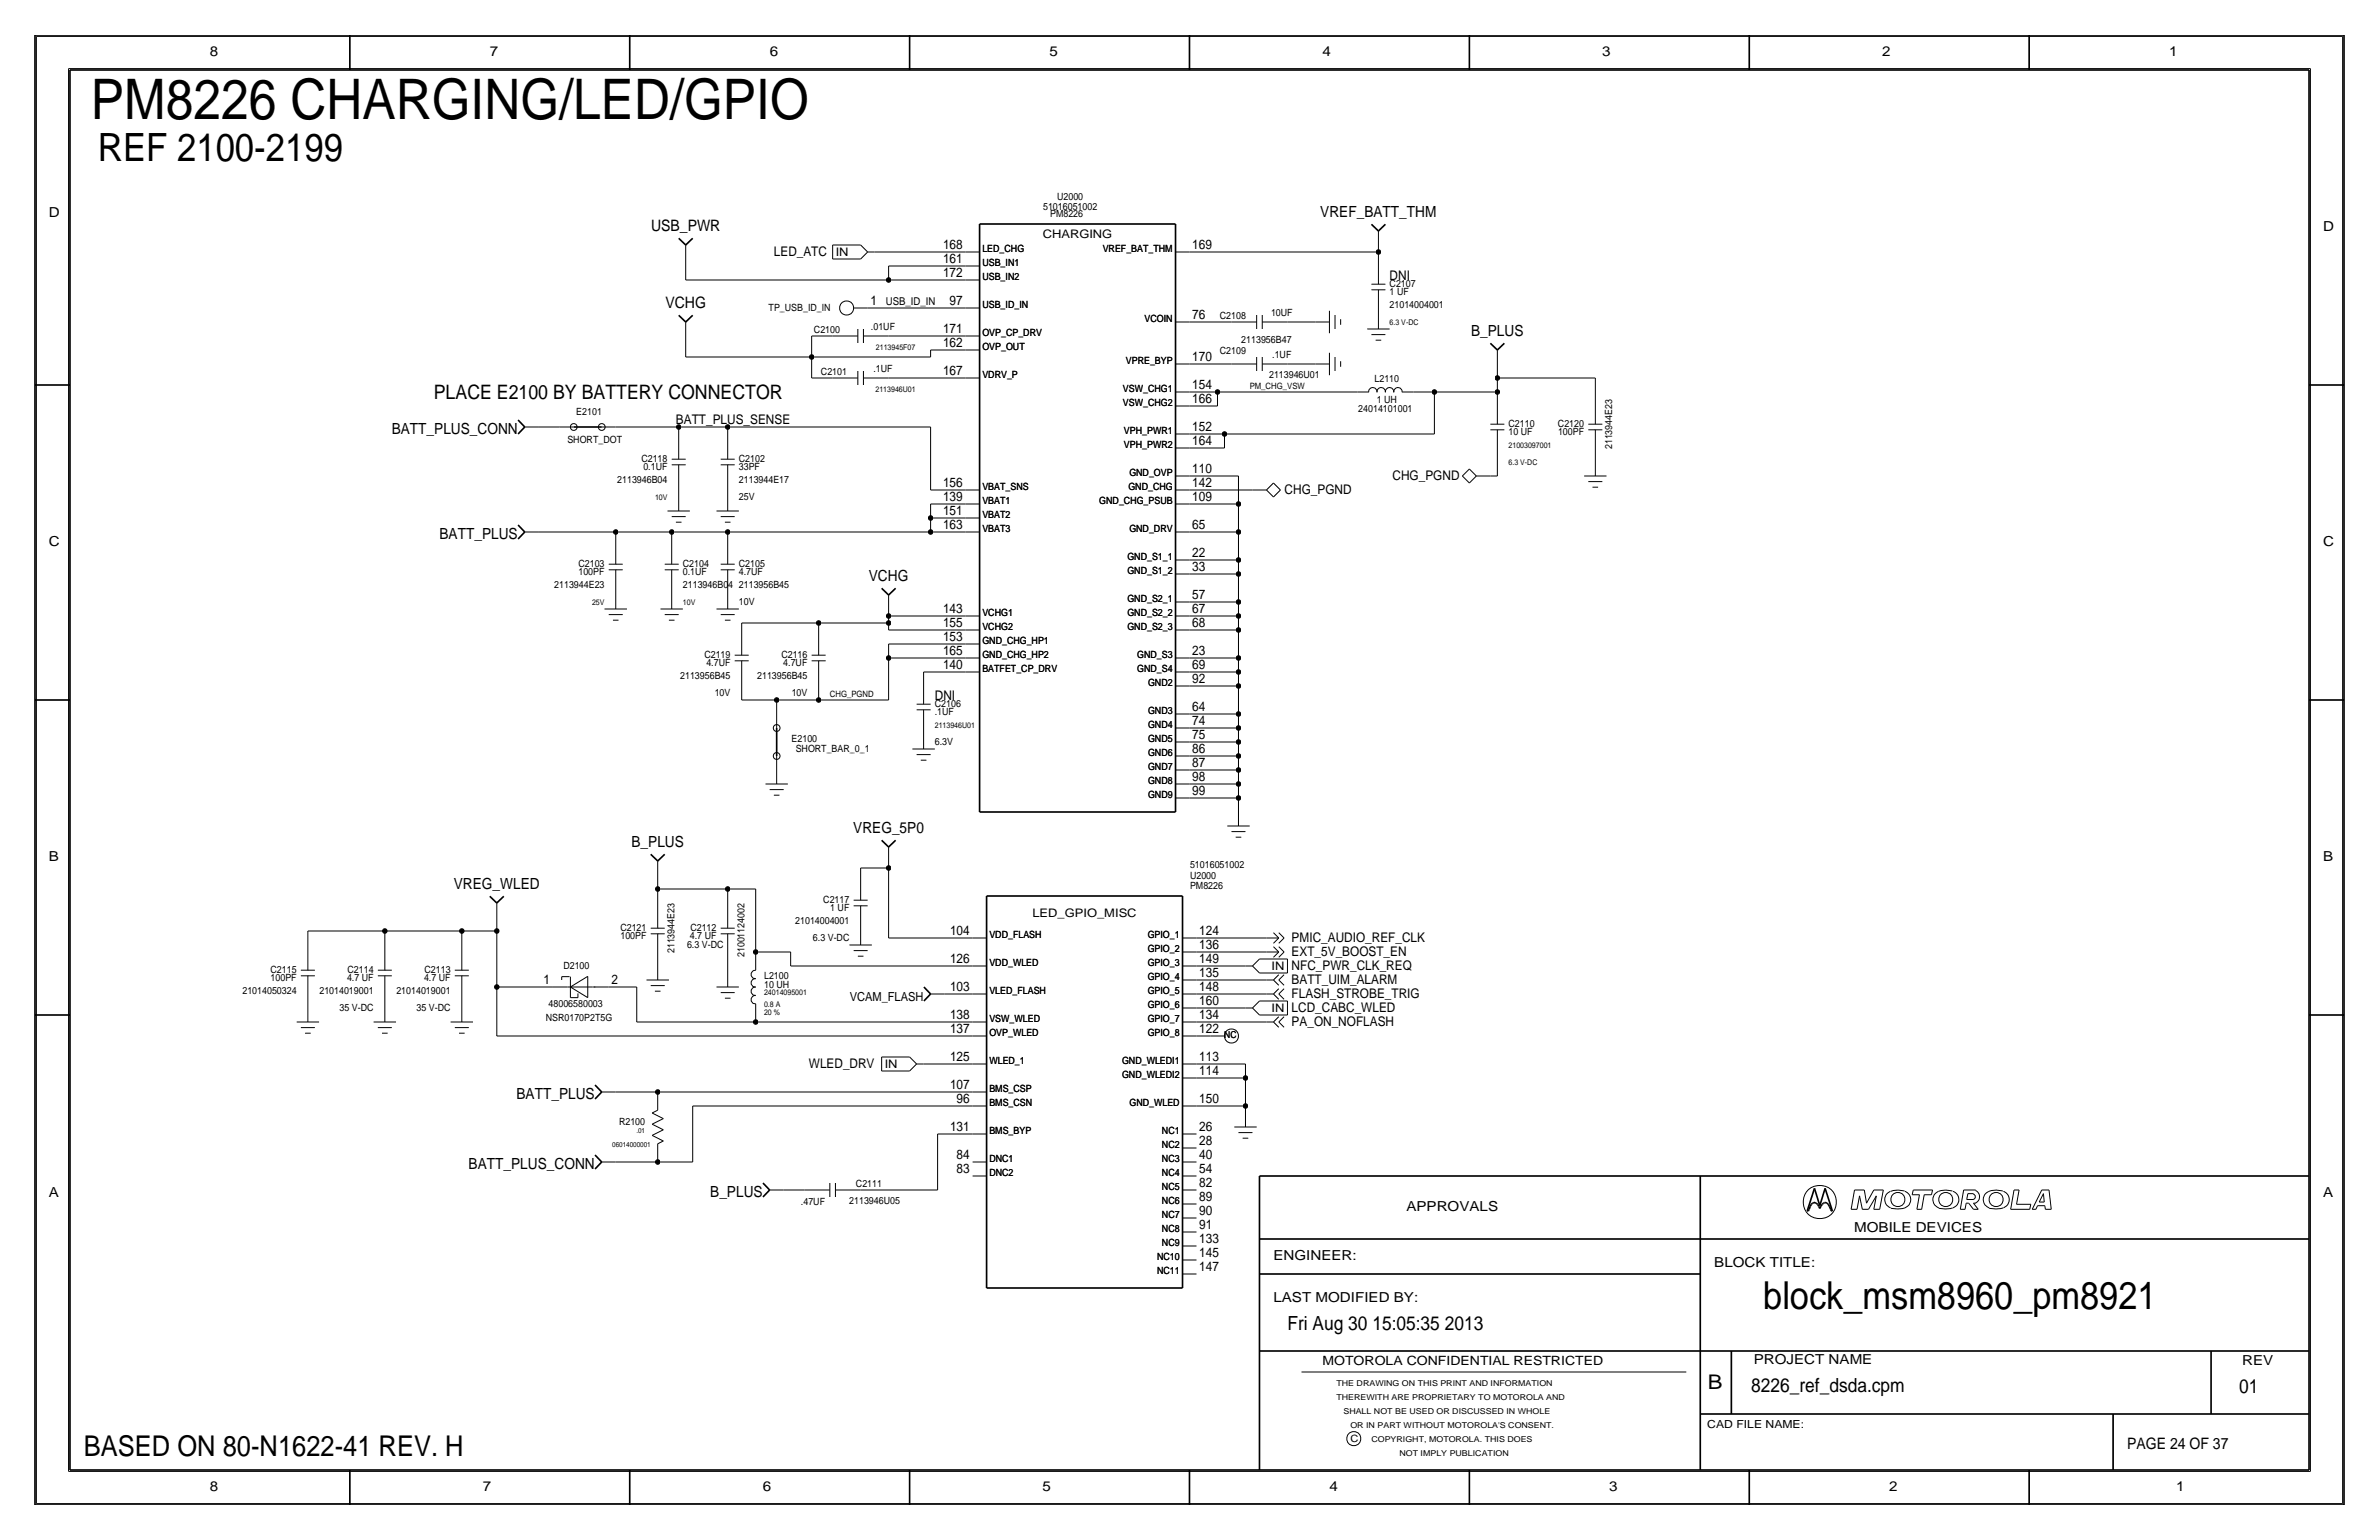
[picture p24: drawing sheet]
<svg xmlns="http://www.w3.org/2000/svg" width="432mm" height="279mm" viewBox="0 0 432 279" stroke-linecap="round" stroke-linejoin="round" font-family="sans-serif">
<defs><g id="words">
<text font-size="10.1" x="16.5" y="21.6">PM8226 CHARGING/LED/GPIO</text>
<text font-size="7.1" x="17.8" y="29.2">REF 2100-2199</text>
<text font-size="7" x="320" y="237.5">block_msm8960_pm8921</text>
<text font-size="5.2" x="15.2" y="264.2">BASED ON 80-N1622-41 REV. H</text>
<text font-size="3.7" x="310" y="252.1">B</text>
<text font-size="3.6" x="78.7" y="72.4">PLACE E2100 BY BATTERY CONNECTOR</text>
<g font-size="3.5">
<text x="233.7" y="241.3">Fri Aug 30 15:05:35 2013</text>
<text x="317.9" y="252.6">8226_ref_dsda.cpm</text>
<text x="406.4" y="252.7">01</text>
</g>
<g font-size="2.9">
<text x="118.2" y="41.9">USB_PWR</text>
<text x="120.8" y="55.9">VCHG</text>
<text x="386.1" y="262.9">PAGE 24 OF 37</text>
</g>
<g font-size="2.8">
<text x="239.6" y="39.4">VREF_BATT_THM</text>
<text x="267" y="61">B_PLUS</text>
<text x="71.1" y="78.7">BATT_PLUS_CONN</text>
<text x="79.8" y="97.8">BATT_PLUS</text>
<text x="157.7" y="105.4">VCHG</text>
<text x="114.6" y="153.7">B_PLUS</text>
<text x="154.9" y="151.1">VREG_5P0</text>
<text x="82.4" y="161.3">VREG_WLED</text>
<text x="93.7" y="199.4">BATT_PLUS</text>
<text x="85.1" y="212.1">BATT_PLUS_CONN</text>
<text x="128.9" y="217.2">B_PLUS</text>
</g>
<g font-size="2.5">
<text x="38.1" y="10.2">8</text>
<text x="88.9" y="10.2">7</text>
<text x="139.7" y="10.2">6</text>
<text x="190.5" y="10.2">5</text>
<text x="240" y="10.2">4</text>
<text x="290.8" y="10.2">3</text>
<text x="341.6" y="10.2">2</text>
<text x="393.7" y="10.2">1</text>
<text x="8.9" y="39.4">D</text>
<text x="421.6" y="41.9">D</text>
<text x="8.9" y="99.1">C</text>
<text x="421.6" y="99.1">C</text>
<text x="8.9" y="156.2">B</text>
<text x="421.6" y="156.2">B</text>
<text x="8.9" y="217.2">A</text>
<text x="255.3" y="219.7">APPROVALS</text>
<text x="421.6" y="217.2">A</text>
<text x="336.5" y="223.5">MOBILE DEVICES</text>
<text x="231.1" y="228.6">ENGINEER:</text>
<text x="311.1" y="229.9">BLOCK TITLE:</text>
<text x="231.1" y="236.2">LAST MODIFIED BY:</text>
<text x="318.3" y="247.5">PROJECT NAME</text>
<text x="407" y="247.6">REV</text>
<text x="38.1" y="270.5">8</text>
<text x="87.6" y="270.5">7</text>
<text x="138.4" y="270.5">6</text>
<text x="189.2" y="270.5">5</text>
<text x="241.3" y="270.5">4</text>
<text x="292.1" y="270.5">3</text>
<text x="342.9" y="270.5">2</text>
<text x="395" y="270.5">1</text>
</g>
<g font-size="2.4">
<text x="140.5" y="46.5">LED_ATC</text>
<text x="171.2" y="47.7">161</text>
<text x="171.2" y="45.2">168</text>
<text x="216.4" y="45.2">169</text>
<text x="171.2" y="50.3">172</text>
<text x="252.2" y="50.8">DNI</text>
<text x="158" y="55.4">1</text>
<text x="172.4" y="55.4">97</text>
<text x="216.4" y="57.9">76</text>
<text x="171.2" y="63">162</text>
<text x="171.2" y="60.4">171</text>
<text x="216.4" y="65.5">170</text>
<text x="171.2" y="68.1">167</text>
<text x="216.4" y="70.6">154</text>
<text x="122.7" y="77">BATT_PLUS_SENSE</text>
<text x="216.4" y="73.2">166</text>
<text x="216.4" y="80.8">164</text>
<text x="216.4" y="78.2">152</text>
<text x="171.2" y="88.4">156</text>
<text x="216.4" y="85.8">110</text>
<text x="216.4" y="88.4">142</text>
<text x="233.2" y="89.7">CHG_PGND</text>
<text x="252.8" y="87.1">CHG_PGND</text>
<text x="171.2" y="93.5">151</text>
<text x="171.2" y="90.9">139</text>
<text x="216.4" y="90.9">109</text>
<text x="171.2" y="96">163</text>
<text x="216.4" y="101.1">22</text>
<text x="216.4" y="96">65</text>
<text x="216.4" y="103.6">33</text>
<text x="171.2" y="113.8">155</text>
<text x="171.2" y="111.2">143</text>
<text x="216.4" y="113.8">68</text>
<text x="216.4" y="111.2">67</text>
<text x="216.4" y="108.7">57</text>
<text x="171.2" y="118.9">165</text>
<text x="171.2" y="116.3">153</text>
<text x="216.4" y="118.9">23</text>
<text x="171.2" y="121.4">140</text>
<text x="216.4" y="121.4">69</text>
<text x="216.4" y="123.9">92</text>
<text x="169.7" y="127">DNI</text>
<text x="216.4" y="131.6">74</text>
<text x="216.4" y="129">64</text>
<text x="216.4" y="136.6">86</text>
<text x="216.4" y="134.1">75</text>
<text x="216.4" y="141.7">98</text>
<text x="216.4" y="139.2">87</text>
<text x="216.4" y="144.3">99</text>
<text x="172.4" y="169.7">104</text>
<text x="217.7" y="172.2">136</text>
<text x="217.7" y="169.7">124</text>
<text x="234.4" y="170.9">PMIC_AUDIO_REF_CLK</text>
<text x="234.4" y="173.5">EXT_5V_BOOST_EN</text>
<text x="98.6" y="178.6">1</text>
<text x="111" y="178.6">2</text>
<text x="172.4" y="179.8">103</text>
<text x="172.4" y="174.8">126</text>
<text x="217.7" y="179.8">148</text>
<text x="217.7" y="177.3">135</text>
<text x="217.7" y="174.7">149</text>
<text x="234.4" y="178.6">BATT_UIM_ALARM</text>
<text x="234.4" y="176">NFC_PWR_CLK_REQ</text>
<text x="172.4" y="184.9">138</text>
<text x="217.7" y="184.9">134</text>
<text x="217.7" y="182.4">160</text>
<text x="234.4" y="183.6">LCD_CABC_WLED</text>
<text x="234.4" y="181.1">FLASH_STROBE_TRIG</text>
<text x="172.4" y="187.5">137</text>
<text x="217.7" y="187.5">122</text>
<text x="234.4" y="186.2">PA_ON_NOFLASH</text>
<text x="146.8" y="193.8">WLED_DRV</text>
<text x="172.4" y="192.5">125</text>
<text x="172.4" y="197.6">107</text>
<text x="217.7" y="195.1">114</text>
<text x="217.7" y="192.5">113</text>
<text x="173.6" y="200.1">96</text>
<text x="217.7" y="200.1">150</text>
<text x="172.4" y="205.2">131</text>
<text x="217.7" y="207.8">28</text>
<text x="217.7" y="205.2">26</text>
<text x="173.6" y="212.8">83</text>
<text x="173.6" y="210.3">84</text>
<text x="217.7" y="215.4">82</text>
<text x="217.7" y="212.9">54</text>
<text x="217.7" y="210.3">40</text>
<text x="217.7" y="220.5">90</text>
<text x="217.7" y="217.9">89</text>
<text x="217.7" y="225.6">133</text>
<text x="217.7" y="223">91</text>
<text x="217.7" y="230.6">147</text>
<text x="217.7" y="228.1">145</text>
</g>
<g font-size="2.3">
<text x="154.2" y="181.6">VCAM_FLASH</text>
<text x="240" y="247.6">MOTOROLA CONFIDENTIAL RESTRICTED</text>
</g>
<g font-size="2.1">
<text x="151.7" y="46.4">IN</text>
<text x="189.3" y="43.2">CHARGING</text>
<text x="187.4" y="166.4">LED_GPIO_MISC</text>
<text x="230.8" y="176">IN</text>
<text x="230.8" y="183.6">IN</text>
<text x="160.6" y="193.8">IN</text>
</g>
<g font-size="2">
<text x="160.8" y="55.4">USB_ID_IN</text>
<text x="309.9" y="259.1">CAD FILE NAME:</text>
</g>
<g font-size="1.8">
<text x="189.3" y="38.1">51016051002</text>
<text x="190.6" y="39.4">PM8226</text>
<text x="191.9" y="36.2">U2000</text>
<text x="178.3" y="45.7">LED_CHG</text>
<text x="200.2" y="45.7">VREF_BAT_THM</text>
<text x="178.3" y="48.3">USB_IN1</text>
<text x="178.3" y="50.8">USB_IN2</text>
<text x="252.2" y="53.6">1 UF</text>
<text x="252.2" y="52.1">C2107</text>
<text x="139.5" y="56.5">TP_USB_ID_IN</text>
<text x="158.1" y="59.9">.01UF</text>
<text x="178.3" y="55.9">USB_ID_IN</text>
<text x="207.8" y="58.4">VCOIN</text>
<text x="221.4" y="57.9">C2108</text>
<text x="230.7" y="57.4">10UF</text>
<text x="252.2" y="55.9">21014004001</text>
<text x="147.7" y="60.5">C2100</text>
<text x="178.3" y="63.5">OVP_OUT</text>
<text x="178.3" y="61">OVP_CP_DRV</text>
<text x="221.4" y="64.3">C2109</text>
<text x="225.3" y="62.2">2113956B47</text>
<text x="230.9" y="65">.1UF</text>
<text x="149" y="68.1">C2101</text>
<text x="158.5" y="67.6">.1UF</text>
<text x="178.3" y="68.6">VDRV_P</text>
<text x="203.8" y="71.1">VSW_CHG1</text>
<text x="204.4" y="66">VPRE_BYP</text>
<text x="230.3" y="68.6">2113946U01</text>
<text x="249.5" y="69.4">L2110</text>
<text x="104.6" y="75.3">E2101</text>
<text x="203.8" y="73.7">VSW_CHG2</text>
<text x="246.5" y="74.7">24014101001</text>
<text x="249.9" y="73.2">1 UH</text>
<text x="273.8" y="77.5">C2110</text>
<text x="282.8" y="77.5">C2120</text>
<text x="103" y="80.4">SHORT_DOT</text>
<text x="116.4" y="83.8">C2118</text>
<text x="134.1" y="83.8">C2102</text>
<text x="204" y="81.3">VPH_PWR2</text>
<text x="204" y="78.7">VPH_PWR1</text>
<text x="273.8" y="79">10 UF</text>
<text x="282.8" y="79">100PF</text>
<text x="292.6" y="81.5" transform="rotate(-90 292.6 81.5)">2113944E23</text>
<text x="112" y="87.6">2113946B04</text>
<text x="116.8" y="85.3">0.1UF</text>
<text x="134.1" y="87.6">2113944E17</text>
<text x="134.1" y="85.3">33PF</text>
<text x="178.3" y="88.9">VBAT_SNS</text>
<text x="204.8" y="88.9">GND_CHG</text>
<text x="205" y="86.4">GND_OVP</text>
<text x="134.1" y="90.7">25V</text>
<text x="178.3" y="91.4">VBAT1</text>
<text x="178.3" y="94">VBAT2</text>
<text x="199.5" y="91.4">GND_CHG_PSUB</text>
<text x="178.3" y="96.5">VBAT3</text>
<text x="204.6" y="101.6">GND_S1_1</text>
<text x="205" y="96.5">GND_DRV</text>
<text x="100.6" y="106.7">2113944E23</text>
<text x="105" y="102.9">C2103</text>
<text x="105" y="104.4">100PF</text>
<text x="124" y="106.7">2113946B04</text>
<text x="124" y="104.4">0.1UF</text>
<text x="124" y="102.9">C2104</text>
<text x="134.1" y="102.9">C2105</text>
<text x="134.1" y="104.4">4.7UF</text>
<text x="134.1" y="106.7">2113956B45</text>
<text x="204.6" y="104.1">GND_S1_2</text>
<text x="134.1" y="109.7">10V</text>
<text x="178.3" y="111.8">VCHG1</text>
<text x="204.6" y="109.2">GND_S2_1</text>
<text x="204.6" y="111.8">GND_S2_2</text>
<text x="127.8" y="119.4">C2119</text>
<text x="141.8" y="119.4">C2116</text>
<text x="178.3" y="119.4">GND_CHG_HP2</text>
<text x="178.3" y="116.8">GND_CHG_HP1</text>
<text x="178.3" y="114.3">VCHG2</text>
<text x="204.6" y="114.3">GND_S2_3</text>
<text x="206.4" y="119.4">GND_S3</text>
<text x="123.5" y="123.2">2113956B45</text>
<text x="128.2" y="120.9">4.7UF</text>
<text x="137.4" y="123.2">2113956B45</text>
<text x="142.2" y="120.9">4.7UF</text>
<text x="178.3" y="121.9">BATFET_CP_DRV</text>
<text x="206.4" y="121.9">GND_S4</text>
<text x="208.4" y="124.5">GND2</text>
<text x="129.7" y="126.2">10V</text>
<text x="143.7" y="126.2">10V</text>
<text x="169.7" y="129.8">.1UF</text>
<text x="169.7" y="128.3">C2106</text>
<text x="208.4" y="129.5">GND3</text>
<text x="143.7" y="134.6">E2100</text>
<text x="144.4" y="136.5">SHORT_BAR_0_1</text>
<text x="169.7" y="135.1">6.3V</text>
<text x="208.4" y="132.1">GND4</text>
<text x="208.4" y="134.6">GND5</text>
<text x="208.4" y="137.2">GND6</text>
<text x="208.4" y="139.7">GND7</text>
<text x="208.4" y="142.2">GND8</text>
<text x="208.4" y="144.8">GND9</text>
<text x="216" y="159.4">U2000</text>
<text x="216" y="157.5">51016051002</text>
<text x="216" y="161.2">PM8226</text>
<text x="144.3" y="167.6">21014004001</text>
<text x="149.4" y="163.8">C2117</text>
<text x="150.7" y="165.4">1 UF</text>
<text x="112.6" y="168.9">C2121</text>
<text x="112.6" y="170.4">100PF</text>
<text x="122.4" y="173" transform="rotate(-90 122.4 173)">2113944E23</text>
<text x="124.7" y="172">6.3 V-DC</text>
<text x="125.2" y="170.4">4.7 UF</text>
<text x="125.3" y="168.9">C2112</text>
<text x="135.1" y="173.7" transform="rotate(-90 135.1 173.7)">21001124002</text>
<text x="147.6" y="170.7">6.3 V-DC</text>
<text x="179.6" y="170.2">VDD_FLASH</text>
<text x="208.3" y="172.7">GPIO_2</text>
<text x="208.3" y="170.2">GPIO_1</text>
<text x="49.1" y="176.5">C2115</text>
<text x="49.1" y="178.1">100PF</text>
<text x="63" y="178.1">4.7 UF</text>
<text x="63.1" y="176.5">C2114</text>
<text x="77" y="178.1">4.7 UF</text>
<text x="77" y="176.5">C2113</text>
<text x="102.3" y="175.8">D2100</text>
<text x="138.7" y="177.6">L2100</text>
<text x="138.7" y="179.3">10 UH</text>
<text x="179.6" y="175.3">VDD_WLED</text>
<text x="208.3" y="177.8">GPIO_4</text>
<text x="208.3" y="175.3">GPIO_3</text>
<text x="44" y="180.3">21014050324</text>
<text x="58" y="180.3">21014019001</text>
<text x="61.6" y="183.4">35 V-DC</text>
<text x="71.9" y="180.3">21014019001</text>
<text x="75.6" y="183.4">35 V-DC</text>
<text x="99.1" y="185.3">NSR0170P2T5G</text>
<text x="99.6" y="182.8">48006580003</text>
<text x="179.6" y="180.3">VLED_FLASH</text>
<text x="179.6" y="185.4">VSW_WLED</text>
<text x="208.3" y="185.4">GPIO_7</text>
<text x="208.3" y="182.9">GPIO_6</text>
<text x="208.3" y="180.3">GPIO_5</text>
<text x="179.6" y="188">OVP_WLED</text>
<text x="208.3" y="188">GPIO_8</text>
<text x="179.6" y="193">WLED_1</text>
<text x="203.7" y="195.6">GND_WLEDI2</text>
<text x="203.7" y="193">GND_WLEDI1</text>
<text x="179.6" y="198.1">BMS_CSP</text>
<text x="179.6" y="200.7">BMS_CSN</text>
<text x="205" y="200.7">GND_WLED</text>
<text x="112.4" y="204.1">R2100</text>
<text x="179.6" y="205.7">BMS_BYP</text>
<text x="210.9" y="205.7">NC1</text>
<text x="210.9" y="208.3">NC2</text>
<text x="155.4" y="215.4">C2111</text>
<text x="179.6" y="210.8">DNC1</text>
<text x="179.6" y="213.3">DNC2</text>
<text x="210.9" y="210.8">NC3</text>
<text x="210.9" y="215.9">NC5</text>
<text x="210.9" y="213.4">NC4</text>
<text x="145.4" y="218.7">.47UF</text>
<text x="154.1" y="218.4">2113946U05</text>
<text x="210.9" y="218.4">NC6</text>
<text x="210.9" y="221">NC7</text>
<text x="210.9" y="223.5">NC8</text>
<text x="210.9" y="226.1">NC9</text>
<text x="210" y="228.6">NC10</text>
<text x="210" y="231.1">NC11</text>
<text x="245.1" y="261.6">C</text>
</g>
<text font-size="1.7" x="222.2" y="188.4">NC</text>
<g font-size="1.6">
<text x="226.8" y="70.6">PM_CHG_VSW</text>
<text x="150.6" y="126.5">CHG_PGND</text>
</g>
<g font-size="1.5">
<text x="242.6" y="251.5">THE DRAWING ON THIS PRINT AND INFORMATION</text>
<text x="242.6" y="254">THEREWITH ARE PROPRIETARY TO MOTOROLA AND</text>
<text x="243.8" y="256.5">SHALL NOT BE USED OR DISCUSSED IN WHOLE</text>
<text x="245.1" y="259.1">OR IN PART WITHOUT MOTOROLA'S CONSENT.</text>
<text x="248.9" y="261.6">COPYRIGHT, MOTOROLA. THIS DOES</text>
<text x="254" y="264.2">NOT IMPLY PUBLICATION</text>
</g>
<g font-size="1.4">
<text x="252.2" y="58.9">6.3 V-DC</text>
<text x="159" y="63.5">2113945F07</text>
<text x="158.9" y="71.1">2113946U01</text>
<text x="273.8" y="81.3">21003097001</text>
<text x="273.8" y="84.3">6.3 V-DC</text>
<text x="118.9" y="90.7">10V</text>
<text x="107.5" y="109.7">25V</text>
<text x="124" y="109.7">10V</text>
<text x="169.7" y="132.1">2113946U01</text>
<text x="138.7" y="184.1">20 %</text>
<text x="138.7" y="180.6">24014095001</text>
<text x="138.7" y="182.6">0.8 A</text>
</g>
<g font-size="1.3">
<text x="111.1" y="208.1">06014000001</text>
<text x="115.5" y="205.6">.01</text>
</g>
</g></defs>
<g fill="none" stroke="#000" stroke-width=".3">
<path d="M6.3 6.3v266.7zM6.4 6.3h419zM12.7 12.7h406.4zM12.7 12.7v254zM63.5 6.3v6.4zM114.3 6.3v6.4zM165.1 6.3v6.4zM215.9 6.3v6.4zM266.7 6.3v6.4zM317.5 6.3v6.4zM368.3 6.3v6.4zM419.1 12.7v254z"/>
<path d="M425.4 6.3v266.7zM123.2 43.2l1.3 1.2zM123.2 57.2l1.3 1.2zM124.5 44.5l1.2-1.3zM124.5 58.4l1.2-1.2zM177.8 40.6v106.7zM177.8 40.6h35.6zM213.4 40.6v106.7zM248.9 40.7l1.3 1.2zM250.2 41.9l1.3-1.2zM6.3 69.8h6.4zM94 76.2l1.3 1.3z"/>
<path d="M95.2 77.5l-1.2 1.2zM104.1 77.5h5.1zM270.5 62.3l1.3 1.2zM271.8 63.5l1.2-1.2zM419.1 69.8h6.3zM94 95.2l1.3 1.3zM95.2 96.5l-1.2 1.3zM160 106.7l1.3 1.2zM161.3 108l1.3-1.3zM6.3 127h6.4zM141 132.1v5.1zM419.1 127h6.3z"/>
<path d="M118.1 155l1.3 1.2zM119.4 156.2l1.2-1.2zM160 152.5l1.3 1.2zM161.3 153.7l1.3-1.2zM177.8 147.3h35.6zM88.9 162.6l1.3 1.2zM90.2 163.8l1.2-1.2zM167.7 179.1l1.2 1.2zM179.1 162.6h35.5zM179.1 162.6v71.1zM214.6 162.6v71.1zM6.3 184.1h6.4z"/>
<path d="M108 196.8l1.2 1.3zM109.2 198.1l-1.2 1.3zM168.9 180.3l-1.2 1.3zM419.1 184.1h6.3zM108 209.5l1.2 1.3zM109.2 210.8l-1.2 1.3zM138.5 214.6l1.2 1.3zM139.7 215.9l-1.2 1.3zM228.6 213.4v53.3zM228.6 213.4h190.5zM308.6 213.4v53.3zM328 219.7h.2z"/>
<path d="M328.4 219.4l-.2 .3zM328.6 218.8l-.2 .6zM328.8 218.5l-.2 .3zM329 218.3l.2-.1zM329 218.3l-.2 .2zM329.2 218.2h.2zM329.3 215.6l-1.3 4.1zM329.3 215.6l1 3.1zM329.4 218.2l.2 .1zM329.6 218.3l.3 .2zM329.9 218.5l.2 .3zM330.1 218.8l.2 .5z"/>
<path d="M330.5 218.8l-.2 .5zM330.8 218.5l-.3 .3zM331 218.3l-.2 .2zM331 218.3l.2-.1zM331.2 218.2h.2zM331.3 215.6l1.3 4.1zM331.3 215.6l-1 3.1zM331.4 218.2l.2 .1zM331.6 218.3l.2 .2zM331.8 218.5l.2 .3zM332 218.8l.3 .6zM332.3 219.4l.1 .3z"/>
<path d="M332.4 219.7h.2zM179.1 233.7h35.5zM228.6 231.1h80zM228.6 224.8h190.5zM228.6 245.1h190.5zM308.6 256.5h110.5zM314.2 245.1v11.4zM383.5 256.5v10.2zM401.3 245.1v11.4zM6.4 273h419zM12.7 266.7h406.4zM63.5 266.7v6.3z"/>
<path d="M114.3 266.7v6.3zM165.1 266.7v6.3zM215.9 266.7v6.3zM266.7 266.7v6.3zM317.5 266.7v6.3zM368.3 266.7v6.3z"/>
</g>
<g fill="none" stroke="#000" stroke-width=".18">
<path d="M6.6 6.6h418.6zM6.6 6.6v266.2zM12.4 12.4v254.6zM12.4 12.4h407zM419.4 12.4v254.6zM425.2 6.6v266.2zM124.5 50.8h36.8zM124.5 47v3.8zM124.5 44.5v2.5zM124.5 58.4v2.6zM151.1 44.4h5.1zM151.1 44.5v2.5z"/>
<path d="M151.1 47h5.1zM154.9 55.9h2.6zM155.7 59.7v2.5zM156.2 44.4l1.3 1.3zM156.7 59.7v2.5zM157.5 55.9h17.8zM157.5 45.7l-1.3 1.3zM157.5 45.7h1.2zM158.7 45.7h16.6zM161.3 48.3h14zM161.3 50.8h14zM161.3 48.3v2.5z"/>
<path d="M175.3 48.3h2.5zM175.3 50.8h2.5zM175.3 55.9h2.5zM175.3 45.7h2.5zM213.4 45.7h2.5zM213.4 58.4h2.5zM215.9 58.4h7.6zM215.9 45.7h34.3zM223.5 58.4h4.6zM228.1 57.2v2.5zM229.1 58.4h4.6zM229.1 57.2v2.5z"/>
<path d="M233.7 58.4h5.1zM238.8 58.4h2.5zM241.3 56.4v4.1zM242.3 57.2v2.5zM243.3 57.9v1zM248.2 59.7h4zM248.9 52.6h2.6zM248.9 51.6h2.6zM250.2 44.4v1.3zM250.2 45.7v1.3zM250.2 41.9v2.5zM250.2 52.6v4.6z"/>
<path d="M250.2 47v4.6zM250.2 57.2v2.5zM95.3 77.5h2.5zM97.8 77.5h3.8zM101.6 77.5h2.5zM109.2 77.5h2.6zM111.8 77.5h11.4zM123.2 77.5h8.9zM123.2 77.5v1.2zM123.2 78.7v4.6zM124.5 61v3.8zM124.5 64.8h22.8z"/>
<path d="M132.1 77.5h36.8zM132.1 77.5v1.2zM132.1 78.7v4.6zM147.3 64.8h21.6zM147.3 68.6h3.8zM147.3 61h3.8zM147.3 61v3.8zM147.3 64.8v3.8zM151.1 61h4.6zM151.1 68.6h4.6zM155.7 67.3v2.5zM156.7 61h4.6z"/>
<path d="M156.7 68.6h4.6zM156.7 67.3v2.5zM161.3 61h14zM161.3 68.6h14zM168.9 77.5v11.4zM168.9 63.5v1.3zM168.9 63.5h6.4zM175.3 63.5h2.5zM175.3 68.6h2.5zM175.3 61h2.5zM213.4 71.1h2.5zM213.4 73.7h2.5z"/>
<path d="M213.4 66h2.5zM213.4 78.7h2.5zM215.9 71.1h5.1zM215.9 66h7.6zM215.9 78.7h6.3zM215.9 73.7h5.1zM221 71.1v2.6zM221 71.1h25.4zM222.2 78.7h38.1zM222.2 78.7v2.6zM223.5 66h4.6zM228.1 64.8v2.5z"/>
<path d="M229.1 66h4.6zM229.1 64.8v2.5zM233.7 66h5.1zM238.8 66h2.5zM241.3 64v4.1zM242.3 64.8v2.5zM243.3 65.5v1zM246.4 71.1h2zM248.4 71.2a.75 .75 0 0 1 .7-.9 .75 .75 0 0 1 .8 .9M248.9 60.7h2.6zM249.7 61.7h1zM249.9 71.2a.75 .75 0 0 1 .8-.9 .75 .75 0 0 1 .7 .9"/>
<path d="M251.5 71.2a.75 .75 0 0 1 .7-.9 .75 .75 0 0 1 .7 .9M253 71.2a.75 .75 0 0 1 .7-.9 .75 .75 0 0 1 .8 .9M254.5 71.1h2zM256.5 71.1h3.9zM260.3 71.1h11.5zM260.3 71.1v7.6zM270.5 78h2.5zM270.5 77h2.5zM271.8 68.6h17.8zM271.8 66v2.6zM271.8 68.6v2.5zM271.8 71.1v1.3z"/>
<path d="M271.8 63.5v2.5zM271.8 78v4.5zM271.8 72.4v4.6zM288.3 77h2.5zM288.3 78h2.5zM289.6 68.6v3.8zM289.6 78v4.5zM289.6 72.4v4.6zM95.3 96.5h2.5zM97.8 96.5h14zM111.8 96.5h10.1zM111.8 96.5v1.3z"/>
<path d="M111.8 97.8v4.6zM121.2 92.7h4zM121.9 93.7h2.6zM121.9 84.3h2.6zM121.9 96.5h10.2zM121.9 96.5v1.3zM121.9 83.3h2.6zM121.9 97.8v4.6zM122.7 94.7h1zM123.2 88.9v1.3zM123.2 90.2v2.5zM123.2 84.3v4.6z"/>
<path d="M130 92.7h4.1zM130.8 84.3h2.5zM130.8 83.3h2.5zM130.8 93.7h2.5zM131.6 94.7h1zM132.1 96.5h36.8zM132.1 88.9v1.3zM132.1 96.5v1.3zM132.1 84.3v4.6zM132.1 90.2v2.5zM132.1 97.8v4.6zM168.9 88.9h6.4z"/>
<path d="M168.9 96.5h6.4zM168.9 94v2.5zM168.9 94h6.4zM168.9 91.4v2.6zM168.9 91.4h6.4zM175.3 91.4h2.5zM175.3 94h2.5zM175.3 88.9h2.5zM175.3 96.5h2.5zM213.4 81.3h2.5zM213.4 86.4h2.5zM213.4 91.4h2.5z"/>
<path d="M213.4 88.9h2.5zM213.4 96.5h2.5zM215.9 88.9h11.4zM215.9 81.3h6.3zM215.9 96.5h8.9zM215.9 91.4h8.9zM215.9 86.4h8.9zM224.8 96.5v5.1zM224.8 91.4v5.1zM224.8 86.4v5zM227.3 88.9h2.6zM229.9 88.9l1.2 1.3z"/>
<path d="M229.9 88.9l1.2-1.3zM231.1 87.6l1.3 1.3zM232.4 88.9l-1.3 1.3zM265.4 86.4l1.3 1.2zM266.7 85.1l1.3 1.3zM266.7 85.1l-1.3 1.3zM268 86.4l-1.3 1.2zM268 86.4h2.5zM270.5 86.4h1.3zM271.8 82.5v3.9zM287.5 86.4h4.1zM288.3 87.4h2.5z"/>
<path d="M289.1 88.4h1zM289.6 82.5v1.3zM289.6 83.8v2.6zM109.7 110.5h4.1zM110.5 111.5h2.5zM110.5 103.4h2.5zM110.5 102.4h2.5zM111.3 112.5h1zM111.8 108v2.5zM111.8 103.4v4.5zM119.9 110.5h4.1zM120.6 103.4h2.6z"/>
<path d="M120.7 102.4h2.5zM120.7 111.5h2.5zM121.4 112.5h1zM121.9 103.4v4.5zM121.9 108v2.5zM130 110.5h4.1zM130.8 103.4h2.5zM130.8 102.4h2.5zM130.8 111.5h2.5zM131.6 112.5h1zM132.1 103.4v4.5zM132.1 108v2.5z"/>
<path d="M133.3 118.9h2.6zM133.4 119.9h2.5zM134.6 113h14zM134.6 113v1.3zM134.6 119.9v4.6zM134.6 114.3v4.6zM147.3 119.9h2.6zM147.3 118.9h2.6zM148.6 113h12.7zM148.6 113v1.3zM148.6 119.9v4.6zM148.6 114.3v4.6z"/>
<path d="M161.3 116.8h14zM161.3 111.8h14zM161.3 114.3h14zM161.3 119.4v7.6zM161.3 116.8v2.6zM161.3 119.4h14zM161.3 110.5v1.3zM161.3 111.8v1.2zM161.3 113v1.3zM161.3 108v2.5zM175.3 111.8h2.5zM175.3 114.3h2.5z"/>
<path d="M175.3 119.4h2.5zM175.3 116.8h2.5zM213.4 104.1h2.5zM213.4 101.6h2.5zM213.4 109.2h2.5zM213.4 111.8h2.5zM213.4 114.3h2.5zM213.4 119.4h2.5zM215.9 119.4h8.9zM215.9 114.3h8.9zM215.9 111.8h8.9zM215.9 109.2h8.9z"/>
<path d="M215.9 104.1h8.9zM215.9 101.6h8.9zM224.8 119.4v2.5zM224.8 114.3v5.1zM224.8 111.8v2.5zM224.8 109.2v2.6zM224.8 104.1v5.1zM224.8 101.6v2.5zM134.6 127h6.4zM134.6 124.5v2.5zM141 127h7.6zM141 127v2.5z"/>
<path d="M141 139.7v2.5zM141 137.2v2.5zM141 129.5v2.6zM148.6 124.5v2.5zM148.6 127h12.7zM165.6 135.9h4.1zM166.4 127.8h2.5zM166.4 136.9h2.5zM166.4 128.8h2.5zM167.1 137.9h1zM167.6 121.9h7.7zM167.6 121.9v1.3z"/>
<path d="M167.6 128.8v4.5zM167.6 123.2v4.6zM167.6 133.4v2.5zM175.3 121.9h2.5zM213.4 121.9h2.5zM213.4 124.5h2.5zM213.4 132.1h2.5zM213.4 129.5h2.5zM213.4 134.6h2.5zM213.4 137.2h2.5zM213.4 139.7h2.5zM215.9 139.7h8.9z"/>
<path d="M215.9 137.2h8.9zM215.9 134.6h8.9zM215.9 132.1h8.9zM215.9 129.5h8.9zM215.9 124.5h8.9zM215.9 121.9h8.9zM224.8 139.7v2.5zM224.8 137.2v2.5zM224.8 134.6v2.6zM224.8 132.1v2.5zM224.8 129.5v2.6zM224.8 124.5v5z"/>
<path d="M224.8 121.9v2.6zM119.4 158.8v2.5zM119.4 156.2v2.6zM138.9 142.2h4.1zM139.7 143.3h2.5zM140.5 144.3h1zM156.2 157.5h5.1zM156.2 157.5v1.3zM156.2 158.7v4.6zM161.3 156.2v1.3zM161.3 157.5v12.7zM161.3 153.7v2.5z"/>
<path d="M213.4 142.2h2.5zM213.4 144.8h2.5zM215.9 144.8h8.9zM215.9 142.2h8.9zM222.8 149.9h4zM223.5 150.9h2.6zM224.3 151.9h1zM224.8 142.2v2.6zM224.8 144.8v2.5zM224.8 147.3v2.6zM54.6 177h2.5zM54.6 176h2.6z"/>
<path d="M55.9 168.9h13.9zM55.9 168.9v2.5zM55.9 177v4.6zM55.9 171.4v4.6zM68.6 176h2.5zM68.6 177h2.5zM69.8 168.9h14zM69.8 168.9v2.5zM69.8 177v4.6zM69.8 171.4v4.6zM82.5 177h2.6zM82.5 176h2.6z"/>
<path d="M83.8 168.9h6.4zM83.8 168.9v2.5zM83.8 177v4.6zM83.8 171.4v4.6zM90.2 179.1h10.1zM90.2 166.4v2.5zM90.2 168.9v10.2zM90.2 179.1v8.9zM90.2 163.8v2.6zM100.3 179.1h2.7zM102 177.2v.6zM102 177.2h1.4z"/>
<path d="M103 179.1h.5zM103.5 179.1l3.2 1.9zM103.5 177.2v3.8zM103.5 179.1h4zM103.5 179.1l3.2-2zM106.7 177.1v3.9zM107.5 179.1h.6zM107.8 179.1h2.7zM110.5 179.1h5.1zM115.6 179.1v6.3zM117.3 177.8h4.1zM118.1 168.4h2.5z"/>
<path d="M118.1 178.8h2.5zM118.1 169.4h2.5zM118.9 179.8h1zM119.4 161.3h12.7zM119.4 174v1.3zM119.4 161.3v2.5zM119.4 175.3v2.5zM119.4 169.4v4.6zM119.4 163.8v4.6zM130 179.1h4.1zM130.8 168.4h2.5zM130.8 169.4h2.5z"/>
<path d="M132.1 174v2.5zM132.1 161.3h5.1zM132.1 161.3v2.5zM132.1 176.5v2.6zM132.1 169.4v4.6zM132.1 163.8v4.6zM137.2 161.3v11.4zM137.2 172.7h6.3zM137.2 172.7v1.3zM137.2 174v2zM137.2 176.1a.74 .74 0 0 0-.9 .7 .74 .74 0 0 0 .9 .7M137.2 179.1a.74 .74 0 0 0-.9 .8 .74 .74 0 0 0 .9 .7"/>
<path d="M137.2 177.6a.74 .74 0 0 0-.9 .7 .74 .74 0 0 0 .9 .8M143.5 172.7v2.6zM143.5 175.3h33zM154.2 171.4h4zM154.9 172.5h2.6zM154.9 164.3h2.6zM154.9 163.3h2.6zM155.7 173.5h1zM156.2 168.9v2.5zM156.2 164.3v4.6zM161.3 170.2h15.2zM176.5 175.3h2.6z"/>
<path d="M176.5 170.2h2.6zM214.6 172.7h2.6zM214.6 177.8h2.6zM214.6 175.3h2.6zM214.6 170.2h2.6zM217.2 172.7h12.7zM217.2 170.2h12.7zM217.2 175.3h8.9zM217.2 177.8h12.7zM226.1 175.3h1.2zM227.3 175.3l1.3 1.2zM228.6 174l-1.3 1.3z"/>
<path d="M228.6 174h5.1zM228.6 176.5h5.1zM229.9 172.7h2.2zM229.9 170.2h2.2zM229.9 177.8h1.2zM231.1 171.8l1 .9zM231.1 169.2l1 1zM231.1 177.8l1 1zM231.1 173.7l1-1zM231.1 171.1l1-.9zM232.1 177.8l1 1zM232.1 176.8l-1 1z"/>
<path d="M232.1 179.4l-1 .9zM232.1 173.7l1-1zM232.1 171.1l1-.9zM232.1 171.8l1 .9zM232.1 169.2l1 1zM233.1 176.8l-1 1zM233.1 179.4l-1 .9zM233.7 174v2.5zM53.8 185.4h4.1zM54.6 186.4h2.5zM55.4 187.5h1zM55.9 181.6v1.3z"/>
<path d="M55.9 182.9v2.5zM67.8 185.4h4.1zM68.6 186.4h2.5zM69.3 187.5h1.1zM69.8 181.6v1.3zM69.8 182.9v2.5zM81.8 185.4h4.1zM82.5 186.4h2.6zM83.3 187.5h1zM83.8 181.6v1.3zM83.8 182.9v2.5zM90.2 188h86.3z"/>
<path d="M103.5 181h1.4zM104.9 180.2v.8zM109.2 198.1h2.6zM111.8 198.1h7.6zM115.6 185.4h21.6zM119.4 198.1h57.1zM119.4 198.1v1.3zM119.4 199.4v2zM130.8 180.1h2.5zM131.6 181.1h1zM137.2 185.4h39.3zM137.2 184.1v1.3z"/>
<path d="M137.2 182.1v2zM137.2 180.6a.74 .74 0 0 0-.9 .8 .74 .74 0 0 0 .9 .7M160 191.8h5.1zM160 191.8v2.5zM160 194.3h5.1zM165.1 191.8l1.3 1.2zM166.4 193l-1.3 1.3zM166.4 193h1.2zM167.6 193h8.9zM168.9 180.3h2.5zM171.4 180.3h5.1zM176.5 180.3h2.6z"/>
<path d="M176.5 188h2.6zM176.5 185.4h2.6zM176.5 198.1h2.6zM176.5 193h2.6zM214.6 195.6h2.6zM214.6 193h2.6zM214.6 185.4h2.6zM214.6 182.9h2.6zM214.6 180.3h2.6zM214.6 188h2.6zM217.2 182.9h8.9zM217.2 188h2.5z"/>
<path d="M217.2 185.4h12.7zM217.2 180.3h12.7zM217.2 195.6h8.9zM217.2 193h8.9zM219.7 188h2.5zM226.1 195.6v5.1zM226.1 193v2.6zM226.1 182.9h1.2zM227.3 182.9l1.3 1.2zM228.6 181.6l-1.3 1.3zM228.6 181.6h5.1zM228.6 184.1h5.1z"/>
<path d="M229.9 185.4h1.2zM229.9 180.3h1.2zM231.1 185.4l1 1zM231.1 180.3l1 1zM232.1 185.4l1 1zM232.1 184.5l-1 .9zM232.1 180.3l1 1zM233.1 184.5l-1 .9zM233.7 181.6v2.5zM109.2 210.8h2.6zM111.8 210.8h7.6zM118.4 204l2-1.1z"/>
<path d="M118.4 206l2 1zM118.4 201.9l1-.5zM118.4 204l2 1zM118.4 206l2-1zM118.4 201.9l2 1zM119.4 210.8h6.3zM119.4 209.6v1.2zM119.4 207.5v2.1zM119.4 207.5l1-.5zM125.7 200.7h50.8zM125.7 200.7v10.1zM139.7 215.9h2.5z"/>
<path d="M142.2 215.9h3.9zM146 215.9h4.6zM150.6 214.6v2.6zM151.6 215.9h4.6zM151.6 214.6v2.6zM156.2 215.9h14zM170.2 205.7v10.2zM170.2 205.7h6.3zM176.5 200.7h2.6zM176.5 205.7h2.6zM176.5 210.8h2.6zM176.5 213.4h2.6z"/>
<path d="M214.6 200.7h2.6zM214.6 205.7h2.6zM214.6 210.8h2.6zM214.6 208.3h2.6zM214.6 215.9h2.6zM214.6 213.4h2.6zM214.6 218.4h2.6zM217.2 200.7h8.9zM224 204.5h4.1zM224.8 205.5h2.5zM225.6 206.5h1zM226.1 200.7v1.2z"/>
<path d="M226.1 201.9v2.6zM336 219.4h1.1zM336.6 215.9h1.8zM336.6 215.9l-.6 3.5zM337.5 217l-.4 2.4zM337.5 217l.5 2.4zM338 219.4h1.1zM338.4 215.9l.4 2.4zM340.1 219.4h1.1zM340.1 215.9h1.7zM340.1 215.9l-1.3 2.4zM340.6 217l-1.5 2.4z"/>
<path d="M340.6 217l-.5 2.4zM341.8 215.9l-.6 3.5zM343.1 216.2a1.6 1.6 0 0 0-1 1.5 1.6 1.6 0 0 0 1.1 1.5M345.7 216.1h-.2a4 4 0 0 0-2.3 .1M345.7 216.2a1.59 1.59 0 0 1 1.1 1.5 1.59 1.59 0 0 1-1.1 1.5 5.1 5.1 0 0 1-2.5 0M347.1 216.8h1.3zM347.3 215.9l-.2 .9zM347.3 215.9h3.5zM347.9 219.4h.9zM348.4 216.8l-.5 2.6zM349.2 216.8l-.4 2.6zM349.2 216.8h1.4z"/>
<path d="M350.8 215.9l-.2 .9zM354.4 216.1a3.1 3.1 0 0 0-3.3 .7 1.62 1.62 0 0 0 .8 2.4M354.4 219.2a5.1 5.1 0 0 1-2.5 0M354.5 216.2a1.59 1.59 0 0 1 1 1.5 1.59 1.59 0 0 1-1 1.5M355.8 219.4h.9zM356.4 215.9l-.6 3.5zM356.4 215.9h2.2zM356.9 218.3l-.2 1.1zM356.9 218.3h.4zM357 217.6h1.2zM357.2 216.6l-.2 1zM357.2 216.6h1z"/>
<path d="M357.3 218.3l.9 1.1zM358.1 216.7a.5 .5 0 0 1 .4 .4 .5 .5 0 0 1-.4 .5M358.2 219.4h.9zM358.2 218.3l.9 1.1zM358.2 218.3h.4zM358.5 216a1.24 1.24 0 0 1 .8 1.1 1.24 1.24 0 0 1-.8 1.2M363.5 216.1a3.1 3.1 0 0 0-3.3 .7 1.62 1.62 0 0 0 .8 2.4M363.6 219.2a5.1 5.1 0 0 1-2.6 0M363.6 216.2a1.59 1.59 0 0 1 1.1 1.5 1.59 1.59 0 0 1-1.1 1.5M364.9 219.4h3.5zM365.6 215.9h.9zM365.6 215.9l-.7 3.5z"/>
<path d="M366 218.5h2.6zM366.5 215.9l-.5 2.6zM368.6 218.5l-.2 .9zM368.9 219.4h.6zM369.8 218.7h1.3zM369.8 218.7l-.3 .7zM370.1 218.1h.9zM370.6 215.9l-1.7 3.5zM370.6 215.9h1.3zM370.9 216.6l-.8 1.5zM370.9 216.6l.1 1.5zM371.1 218.7l.1 .7z"/>
<path d="M371.2 219.4h1.1zM371.9 215.9l.4 3.5zM214.6 223.5h2.6zM214.6 221h2.6zM214.6 228.6h2.6zM214.6 226.1h2.6zM214.6 231.1h2.6zM236.2 248.9h69.9zM6.6 272.8h418.6zM12.4 267h407z"/>
<circle cx="153.7" cy="55.9" r="1.28"/>
<circle cx="104.1" cy="77.5" r=".61"/>
<circle cx="109.2" cy="77.5" r=".61"/>
<circle cx="141" cy="137.2" r=".61"/>
<circle cx="141" cy="132.1" r=".61"/>
<circle cx="223.5" cy="188" r="1.28"/>
<circle cx="330.3" cy="218.1" r="3"/>
<circle cx="344.5" cy="217.6" r="1.28"/>
<circle cx="353.2" cy="217.6" r="1.28"/>
<circle cx="362.3" cy="217.6" r="1.28"/>
<circle cx="245.7" cy="261" r="1.28"/>
</g>
<g fill="#000" stroke="#000" stroke-width=".18">
<circle cx="161.3" cy="50.8" r=".41"/>
<circle cx="250.2" cy="45.7" r=".41"/>
<circle cx="123.2" cy="77.5" r=".41"/>
<circle cx="132.1" cy="77.5" r=".41"/>
<circle cx="147.3" cy="64.8" r=".41"/>
<circle cx="221" cy="71.1" r=".41"/>
<circle cx="222.2" cy="78.7" r=".41"/>
<circle cx="260.3" cy="71.1" r=".41"/>
<circle cx="271.8" cy="71.1" r=".41"/>
<circle cx="271.8" cy="68.6" r=".41"/>
<circle cx="111.8" cy="96.5" r=".41"/>
<circle cx="121.9" cy="96.5" r=".41"/>
<circle cx="132.1" cy="96.5" r=".41"/>
<circle cx="168.9" cy="94" r=".41"/>
<circle cx="168.9" cy="96.5" r=".41"/>
<circle cx="224.8" cy="91.4" r=".41"/>
<circle cx="224.8" cy="96.5" r=".41"/>
<circle cx="148.6" cy="113" r=".41"/>
<circle cx="161.3" cy="119.4" r=".41"/>
<circle cx="161.3" cy="111.8" r=".41"/>
<circle cx="161.3" cy="113" r=".41"/>
<circle cx="224.8" cy="119.4" r=".41"/>
<circle cx="224.8" cy="114.3" r=".41"/>
<circle cx="224.8" cy="101.6" r=".41"/>
<circle cx="224.8" cy="104.1" r=".41"/>
<circle cx="224.8" cy="109.2" r=".41"/>
<circle cx="224.8" cy="111.8" r=".41"/>
<circle cx="141" cy="127" r=".41"/>
<circle cx="148.6" cy="127" r=".41"/>
<circle cx="224.8" cy="124.5" r=".41"/>
<circle cx="224.8" cy="134.6" r=".41"/>
<circle cx="224.8" cy="121.9" r=".41"/>
<circle cx="224.8" cy="137.2" r=".41"/>
<circle cx="224.8" cy="139.7" r=".41"/>
<circle cx="224.8" cy="132.1" r=".41"/>
<circle cx="224.8" cy="129.5" r=".41"/>
<circle cx="161.3" cy="157.5" r=".41"/>
<circle cx="224.8" cy="144.8" r=".41"/>
<circle cx="224.8" cy="142.2" r=".41"/>
<circle cx="69.8" cy="168.9" r=".41"/>
<circle cx="83.8" cy="168.9" r=".41"/>
<circle cx="90.2" cy="179.1" r=".41"/>
<circle cx="90.2" cy="168.9" r=".41"/>
<circle cx="119.4" cy="161.3" r=".41"/>
<circle cx="132.1" cy="161.3" r=".41"/>
<circle cx="137.2" cy="172.7" r=".41"/>
<circle cx="119.4" cy="198.1" r=".41"/>
<circle cx="137.2" cy="185.4" r=".41"/>
<circle cx="226.1" cy="195.6" r=".41"/>
<circle cx="119.4" cy="210.8" r=".41"/>
<circle cx="226.1" cy="200.7" r=".41"/>
</g>
<use href="#words"/>
</svg>
